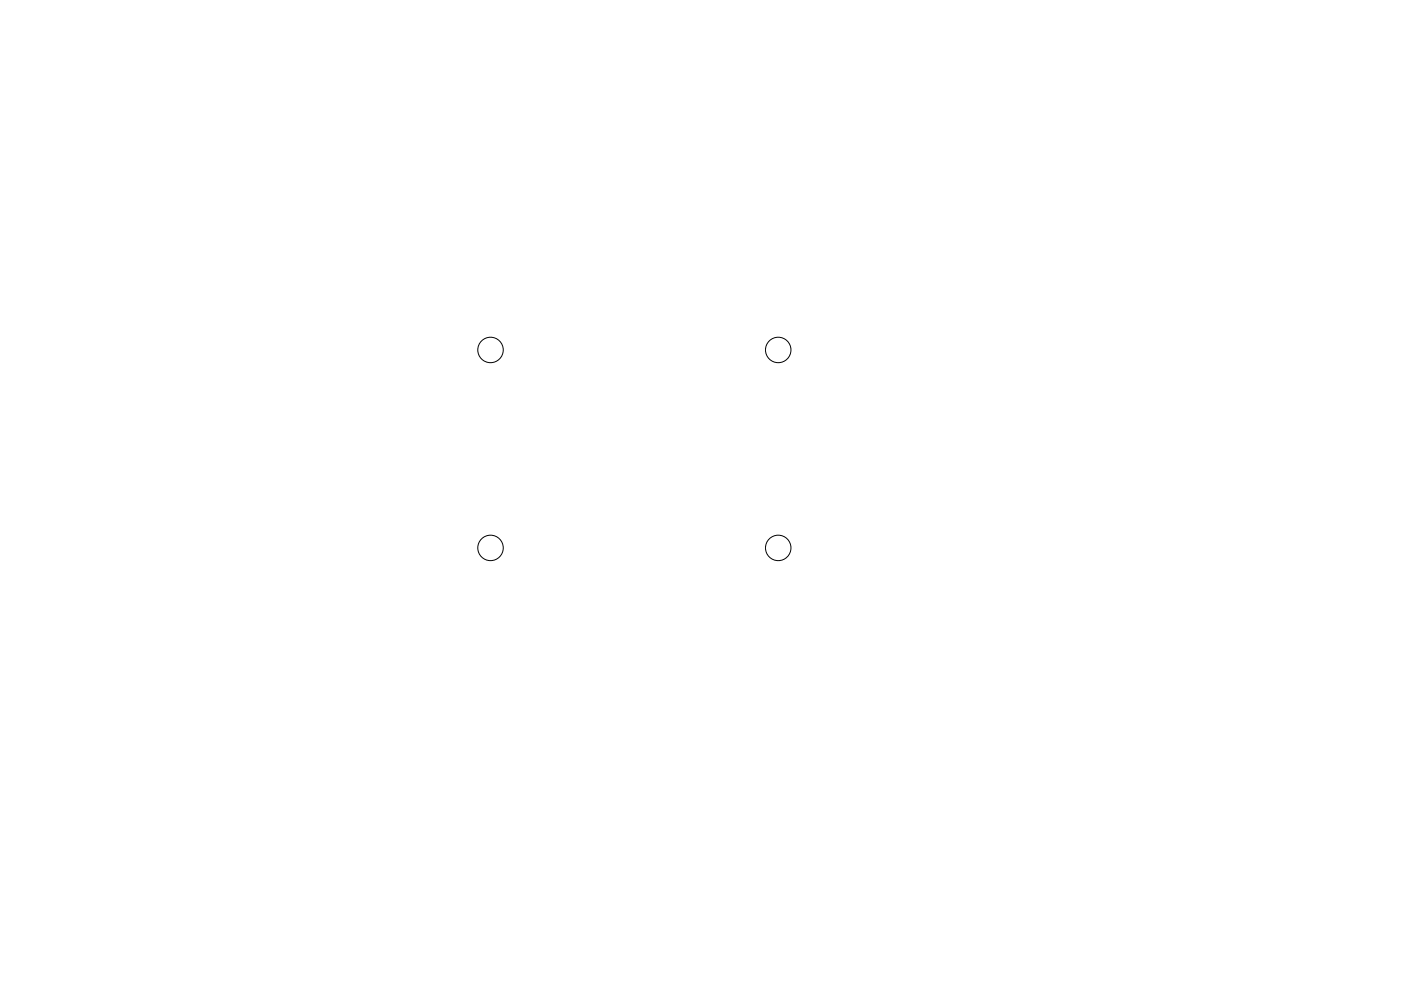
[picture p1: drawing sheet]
<svg xmlns="http://www.w3.org/2000/svg" width="297mm" height="210mm" viewBox="0 0 297 210" stroke-linecap="round" stroke-linejoin="round" font-family="sans-serif">
<g fill="none" stroke="#000" stroke-width=".21">
<circle cx="104" cy="74.2" r="2.7"/>
<circle cx="165" cy="74.2" r="2.7"/>
<circle cx="104" cy="116.2" r="2.7"/>
<circle cx="165" cy="116.2" r="2.7"/>
</g>
</svg>
